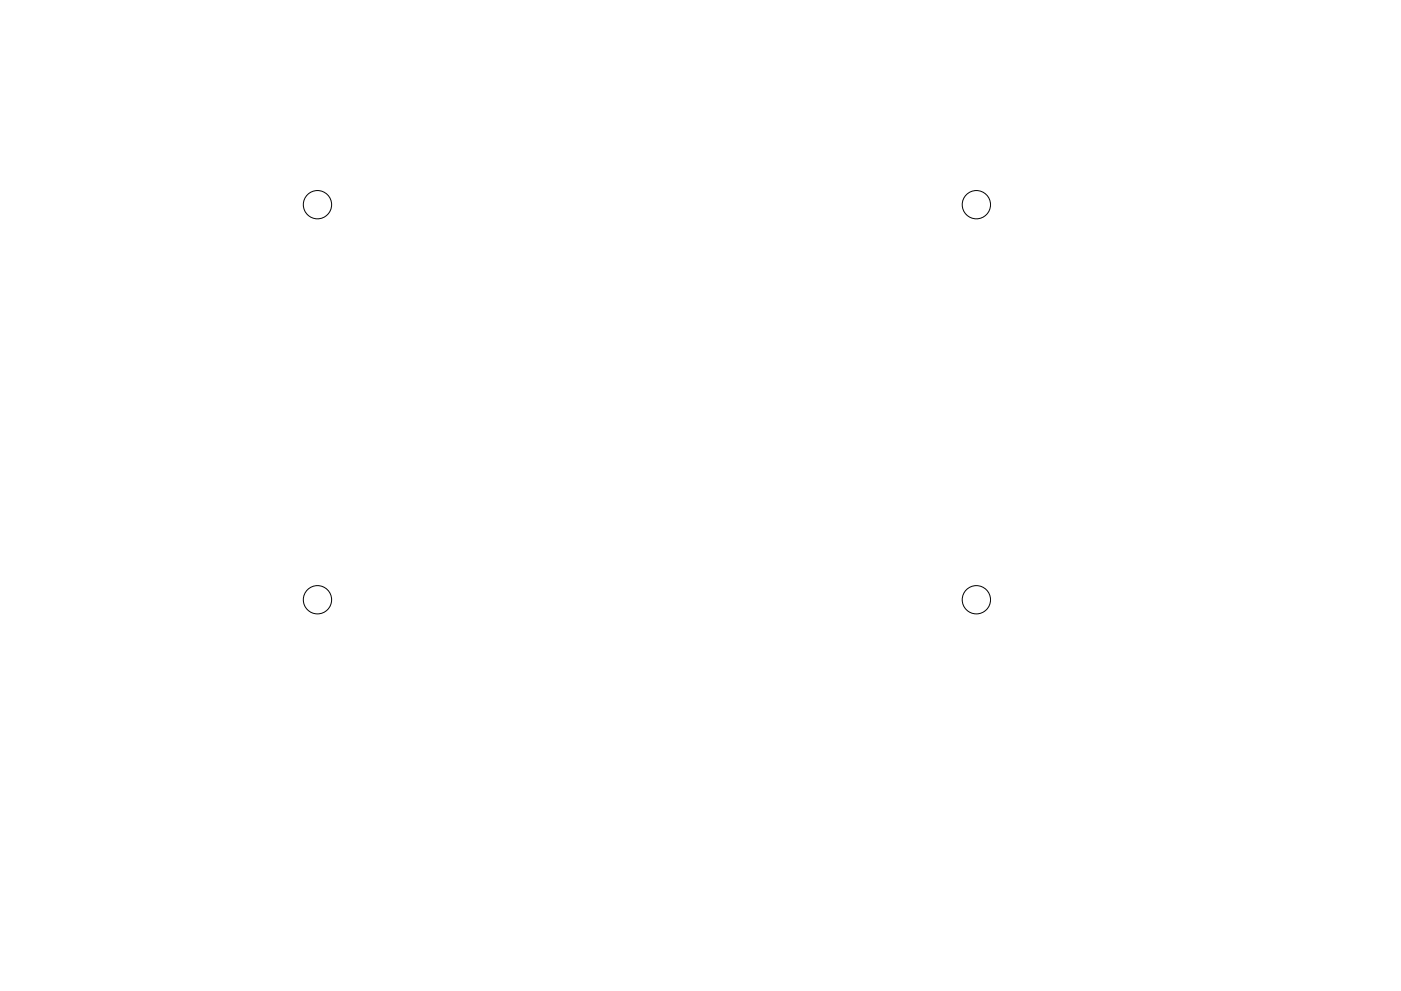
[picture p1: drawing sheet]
<svg xmlns="http://www.w3.org/2000/svg" width="297mm" height="210mm" viewBox="0 0 297 210" stroke-linecap="round" stroke-linejoin="round" font-family="sans-serif">
<g fill="none" stroke="#000" stroke-width=".21">
<circle cx="67.3" cy="43.4" r="3"/>
<circle cx="207" cy="43.4" r="3"/>
<circle cx="67.3" cy="127.2" r="3"/>
<circle cx="207" cy="127.2" r="3"/>
</g>
</svg>
